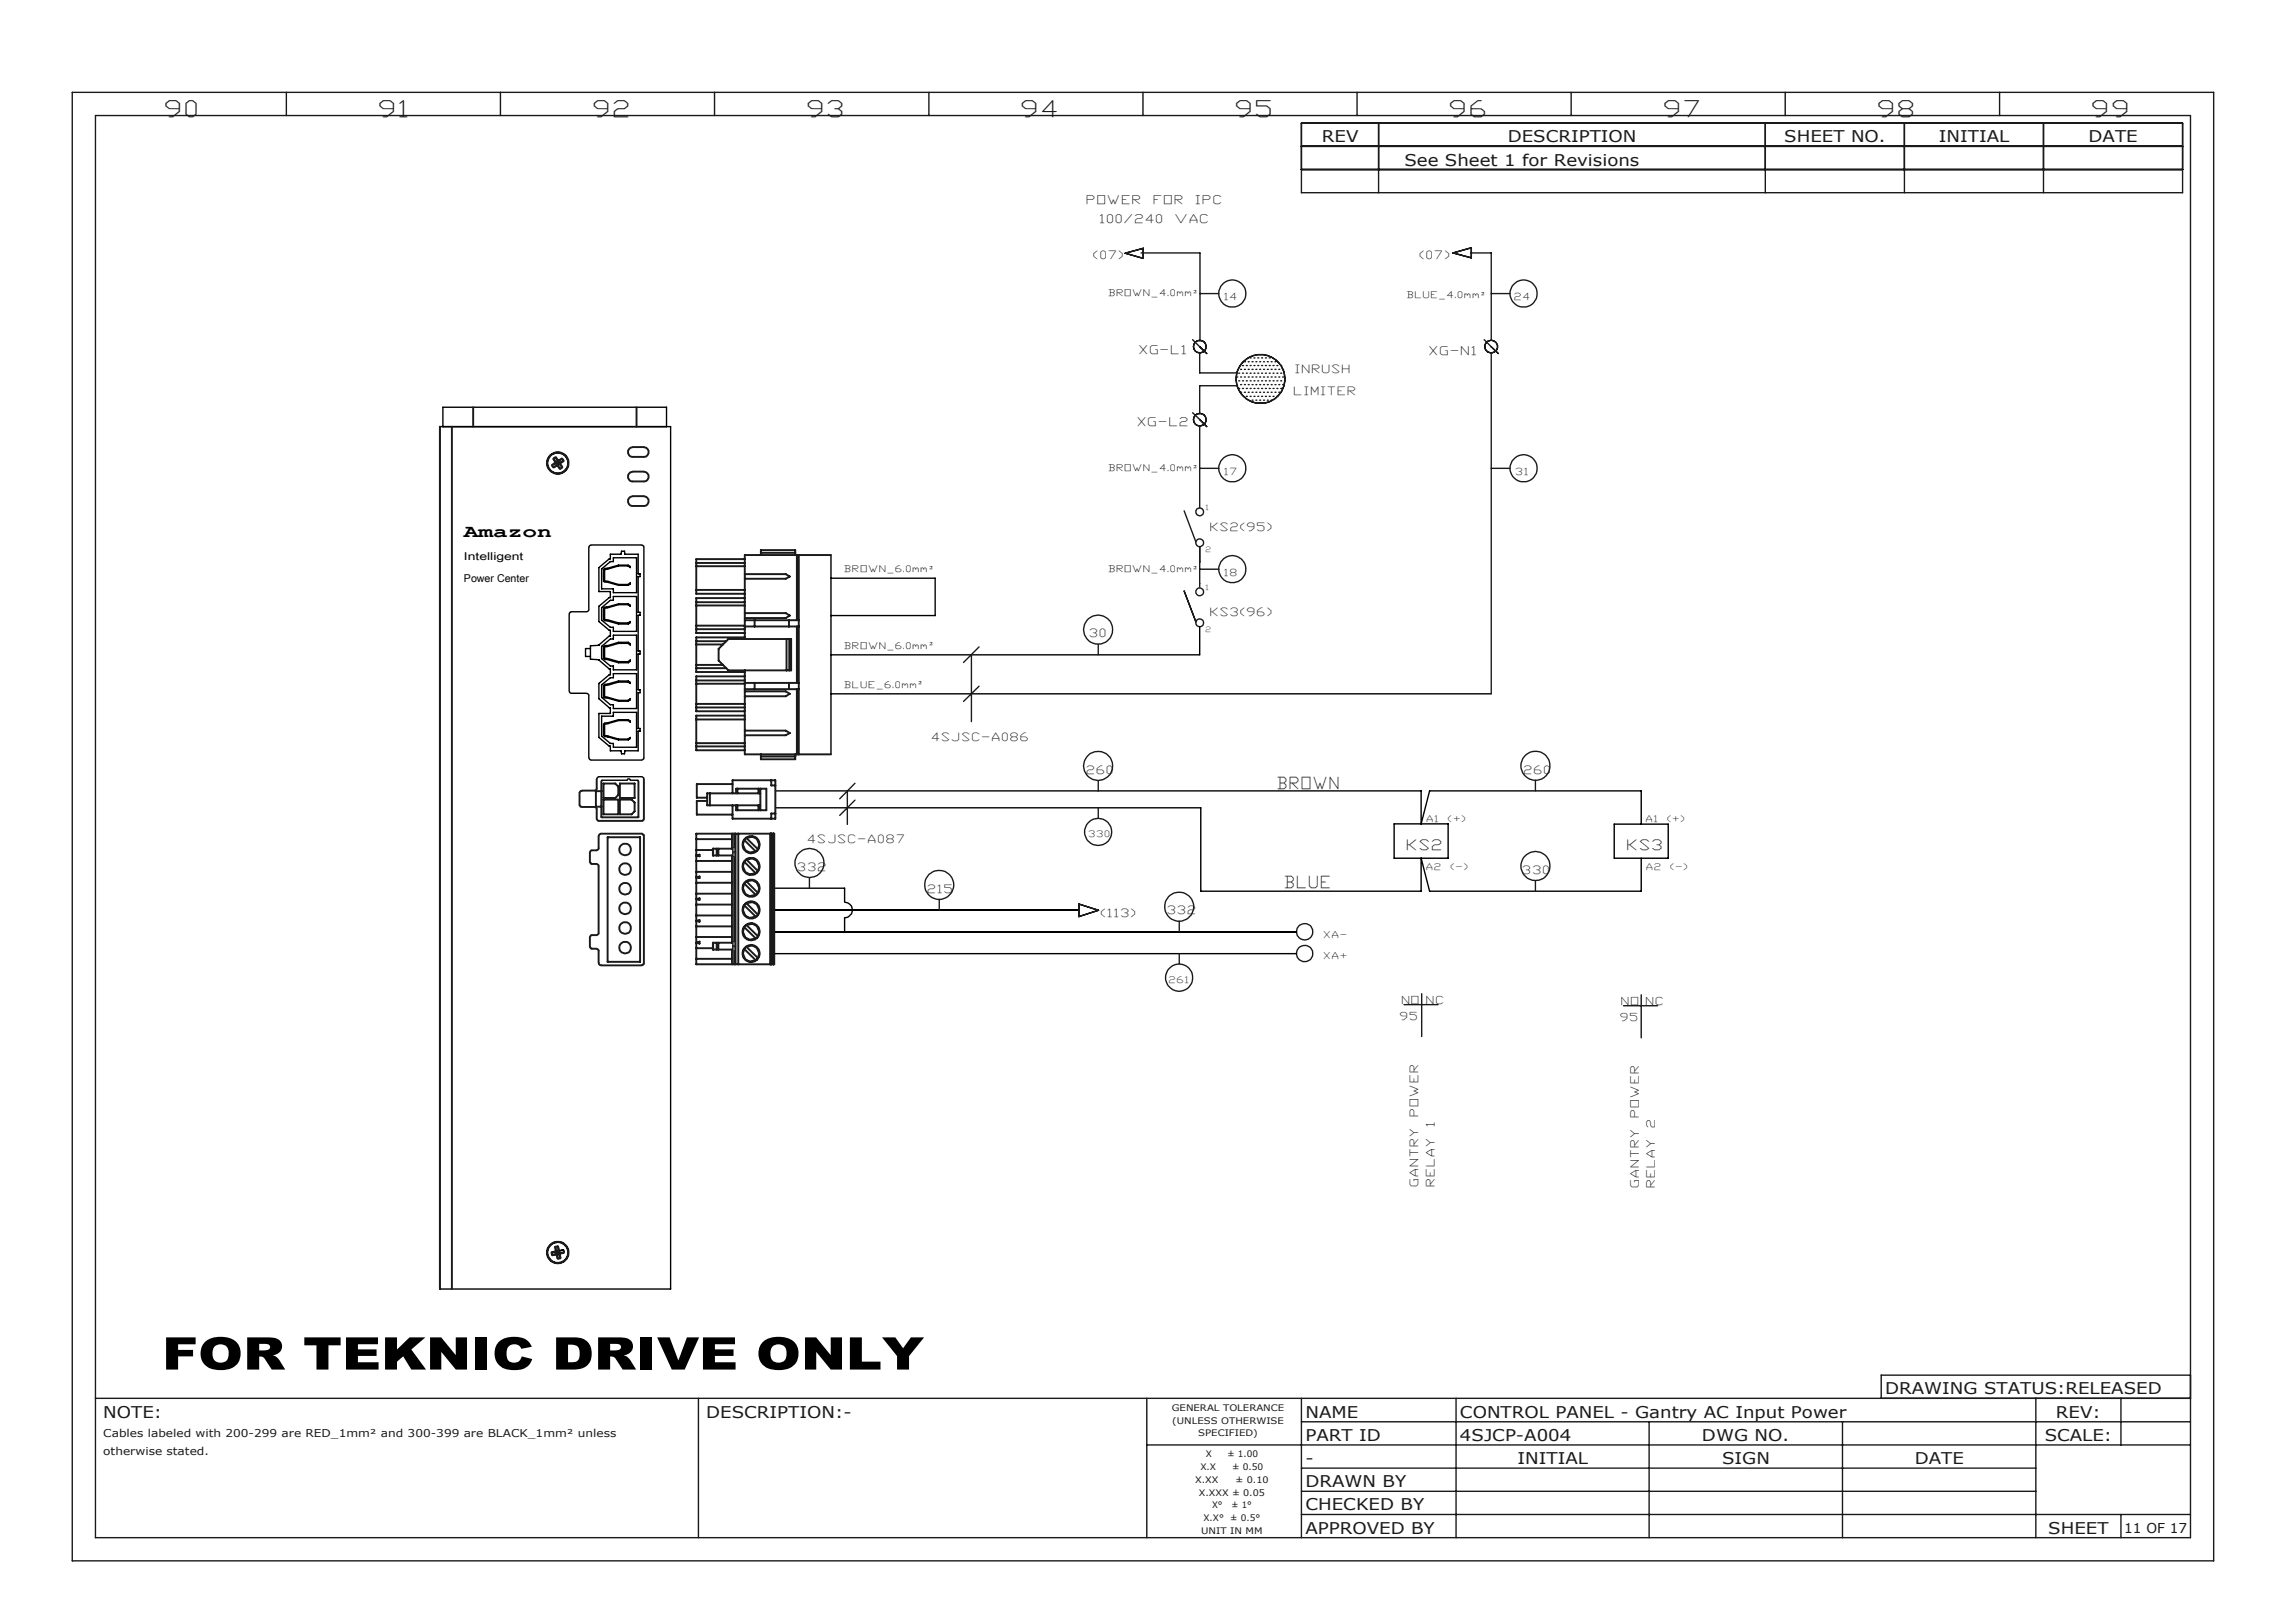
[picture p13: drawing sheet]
<svg xmlns="http://www.w3.org/2000/svg" width="297mm" height="210mm" viewBox="0 0 297 210" stroke-linecap="round" stroke-linejoin="round" font-family="sans-serif">
<defs><g id="words">
<text font-size="5.8" x="21" y="177.2">FOR TEKNIC DRIVE ONLY</text>
<g font-size="2.9" fill="#191924">
<text x="21.5" y="15.1">90</text>
<text x="49.2" y="15.1">91</text>
<text x="76.9" y="15.1">92</text>
<text x="104.6" y="15.1">93</text>
<text x="132.3" y="15.1">94</text>
<text x="160" y="15.1">95</text>
<text x="187.7" y="15.1">96</text>
<text x="215.4" y="15.1">97</text>
<text x="243.1" y="15.1">98</text>
<text x="270.8" y="15.1">99</text>
</g>
<text font-size="2.3" x="60" y="69.5">Amazon</text>
<g font-size="2.1" fill="#191924">
<text x="171" y="18.4">REV</text>
<text x="181.7" y="21.5">See Sheet 1 for Revisions</text>
<text x="195" y="18.4">DESCRIPTION</text>
<text x="230.8" y="18.4">SHEET NO.</text>
<text x="250.8" y="18.4">INITIAL</text>
<text x="270.2" y="18.4">DATE</text>
<text x="165.3" y="102">BROWN</text>
<text x="166.3" y="114.9">BLUE</text>
<text x="13.4" y="183.4">NOTE:</text>
<text x="91.4" y="183.4">DESCRIPTION:-</text>
<text x="168.9" y="183.4">NAME</text>
<text x="188.9" y="183.4">CONTROL PANEL - Gantry AC Input Power</text>
<text x="243.9" y="180.4">DRAWING STATUS:RELEASED</text>
<text x="266" y="183.4">REV:</text>
<text x="168.9" y="189.4">-</text>
<text x="168.9" y="186.4">PART ID</text>
<text x="188.9" y="186.4">4SJCP-A004</text>
<text x="196.3" y="189.4">INITIAL</text>
<text x="220.2" y="186.4">DWG NO.</text>
<text x="222.8" y="189.4">SIGN</text>
<text x="247.7" y="189.4">DATE</text>
<text x="264.5" y="186.4">SCALE:</text>
<text x="168.9" y="195.4">CHECKED BY</text>
<text x="168.9" y="192.4">DRAWN BY</text>
<text x="168.9" y="198.4">APPROVED BY</text>
<text x="265" y="198.4">SHEET</text>
</g>
<g font-size="1.8" fill="#191924">
<text x="182.1" y="110">KS2</text>
<text x="210.6" y="110">KS3</text>
<text x="274.8" y="198.4">11 OF 17</text>
</g>
<g font-size="1.5" fill="#191924">
<text x="140.6" y="26.4">POWER</text>
<text x="142.3" y="28.9">100/240</text>
<text x="149.3" y="26.4">FOR</text>
<text x="152.1" y="28.9">VAC</text>
<text x="154.7" y="26.4">IPC</text>
<text x="141.5" y="33.5">(07)</text>
<text x="183.7" y="33.5">(07)</text>
<text x="147.4" y="45.8">XG-L1</text>
<text x="185" y="45.9">XG-N1</text>
<text x="167.5" y="51.1">LIMITER</text>
<text x="167.6" y="48.3">INRUSH</text>
<text x="147.2" y="55.2">XG-L2</text>
<text x="156.6" y="68.7">KS2(95)</text>
<text x="141" y="82.5">30</text>
<text x="156.6" y="79.8">KS3(96)</text>
<text x="120.6" y="95.9">4SJSC-A086</text>
<text x="140.6" y="100.1">260</text>
<text x="197.2" y="100.1">260</text>
<text x="103.3" y="112.7">332</text>
<text x="104.5" y="109.1">4SJSC-A087</text>
<text x="197" y="113.1">330</text>
<text x="120.1" y="115.5">215</text>
<text x="142.5" y="118.6">(113)</text>
<text x="151.1" y="118.3">332</text>
<text x="183.5" y="144.4" transform="rotate(-90 183.5 144.4)">POWER</text>
<text x="185.5" y="145.7" transform="rotate(-90 185.5 145.7)">1</text>
<text x="212" y="144.5" transform="rotate(-90 212 144.5)">POWER</text>
<text x="214.1" y="145.8" transform="rotate(-90 214.1 145.8)">2</text>
<text x="183.5" y="153.5" transform="rotate(-90 183.5 153.5)">GANTRY</text>
<text x="185.5" y="153.5" transform="rotate(-90 185.5 153.5)">RELAY</text>
<text x="212" y="153.6" transform="rotate(-90 212 153.6)">GANTRY</text>
<text x="214.1" y="153.6" transform="rotate(-90 214.1 153.6)">RELAY</text>
</g>
<g font-size="1.4">
<text x="60" y="72.5">Intelligent</text>
<text x="60" y="75.3">Power Center</text>
</g>
<g font-size="1.4" fill="#191924">
<text x="181.2" y="131.9">95</text>
<text x="181.4" y="129.9">NO</text>
<text x="184.6" y="129.9">NC</text>
<text x="209.8" y="130">NO</text>
<text x="213" y="130">NC</text>
<text x="209.7" y="132.1">95</text>
<text x="13.4" y="185.9">Cables labeled with 200-299 are RED_1mm² and 300-399 are BLACK_1mm² unless</text>
<text x="13.4" y="188.3">otherwise stated.</text>
</g>
<g font-size="1.2">
<text x="143.5" y="38.4">BROWN_4.0mm²</text>
<text x="182" y="38.6">BLUE_4.0mm²</text>
<text x="143.5" y="61">BROWN_4.0mm²</text>
<text x="109.3" y="74">BROWN_6.0mm²</text>
<text x="143.5" y="74">BROWN_4.0mm²</text>
<text x="109.3" y="83.9">BROWN_6.0mm²</text>
<text x="109.3" y="89">BLUE_6.0mm²</text>
</g>
<g font-size="1.2" fill="#191924">
<text x="158.4" y="38.8">14</text>
<text x="195.9" y="38.8">24</text>
<text x="158.4" y="61.5">17</text>
<text x="196.1" y="61.5">31</text>
<text x="158.4" y="74.5">18</text>
<text x="184.6" y="106.4">A1</text>
<text x="187.4" y="106.4">(+)</text>
<text x="213" y="106.4">A1</text>
<text x="215.7" y="106.4">(+)</text>
<text x="140.9" y="108.3">330</text>
<text x="184.6" y="112.5">A2</text>
<text x="187.7" y="112.5">(-)</text>
<text x="213" y="112.6">A2</text>
<text x="216.1" y="112.6">(-)</text>
<text x="171.3" y="121.3">XA-</text>
<text x="171.3" y="124.1">XA+</text>
<text x="151.3" y="127.2">261</text>
<text x="151.6" y="182.5">GENERAL TOLERANCE</text>
<text x="151.6" y="184.2">(UNLESS OTHERWISE</text>
<text x="155" y="185.9">SPECIFIED)</text>
<text x="154.6" y="191.9">X.XX</text>
<text x="155.3" y="190.2">X.X</text>
<text x="156" y="188.5">X</text>
<text x="158.8" y="188.5">± 1.00</text>
<text x="159.4" y="190.2">± 0.50</text>
<text x="159.8" y="191.9">± 0.10</text>
<text x="155.1" y="193.5">X.XXX ± 0.05</text>
<text x="155.7" y="196.8">X.X°</text>
<text x="156.8" y="195.2">X°</text>
<text x="159.1" y="196.8">± 0.5°</text>
<text x="159.3" y="195.2">± 1°</text>
<text x="155.4" y="198.5">UNIT IN MM</text>
</g>
<g font-size=".9" fill="#191924">
<text x="156" y="65.9">1</text>
<text x="156" y="71.4">2</text>
<text x="156" y="76.3">1</text>
<text x="156" y="81.7">2</text>
</g>
</g></defs>
<g fill="none" stroke="#000" stroke-width=".18">
<path d="M56.9 55.2h29.8v111.6h-29.8zM57.3 55.2v-2.5h28.9v2.5M72 59.9l.2-.1 .1 .1-.2 .2zM76.2 70.7l.3-.2h6.5l.3 .2v27.5l-.3 .1h-6.6l-.2-.1v-.2v-8a.3 .3 0 0 0-.4-.3h-1.9a.3 .3 0 0 1-.3-.3v-9.9l.2-.3h.1h1.9a.3 .3 0 0 0 .4-.4v-8zM77.8 73.6l1.2-.9h.3v-.5h3v4.5h-3v-.5h-1.5zM77.8 78.6l1.2-.9h.3v-.5h3v4.5h-3v-.5h-.3l-1.2-1zM78.1 78.6l1.9-.5h1.3l.2 .2v.1l-.3-.2a4.3 4.3 0 0 0-2.6 .5h-.4v1.5h.5l1.3 .4h1.2l.3-.2v.2l-.2 .1a4.4 4.4 0 0 1-2.7-.4h-.4l-.1-.2zM78.2 73.5h.3l1.5-.4h1.3l.2 .2v.1l-.3-.2a4.3 4.3 0 0 0-2.6 .5h-.4v.1v1.4h.4a4.3 4.3 0 0 0 2.6 .4l.3-.2v.2l-.2 .1h-1.3l-1.4-.4a.49 .49 0 0 1-.5-.2v-1.4zM79 71.7h1.3l.1-.4h.4v.4h1.7v2.6h.3v.3h-.3v4.6h.3v.4h-.3v4.6h.3v.4h-.3v4.6h.3v.4h-.3v4.7h.3v.3h-.3v2.5h-1.7v.4h-.4l-.1-.4h-1.3v-.6h-.2l-1.3-1.1v-3.1h1.5v-.7h-.2l-1.3-1.2v-2l1.3-1.1h.2v-.7h-.2l-1.3-1.2-1.1-.1v-1.7l1.1-.1 1.3-1.2h.2v-.7h-.2l-1.3-1.2v-2l1.3-1.1h.2v-.8h-1.5v-3.1l1.3-1.1h.2zM107.5 71.8v25.8M107.5 74.8h13.5v4.8h-13.5M76.4 83.9h-.7v1h.7"/>
<path d="M77.8 83.6l1.2-.9h.3v-.5h3v4.5h-3v-.5h-.3l-1.2-1zM77.8 88.6l1.2-.9h.3v-.5h3v4.5h-3v-.5h-.3l-1.2-1zM77.8 92.7h1.5v-.5h3v4.5h-3v-.5h-.3l-1.2-1zM78.2 83.6l.4-.1 1.4-.4h1.3l.2 .2v.2l-.3-.3h-1.2l-1.8 .5v1.5h.3l1.5 .4h1.2l.3-.2v.2l-.2 .2a4.4 4.4 0 0 1-2.7-.5h-.4l-.1-.1v-1.5zM78.2 88.6l.4-.1a4.4 4.4 0 0 1 2.7-.4l.2 .2v.1l-.3-.1h-1.2l-1.3 .3-.5 .1v1.5h.4a4.3 4.3 0 0 0 2.6 .4l.3-.2v.1l-.2 .2h-1.3l-1.4-.4a.49 .49 0 0 1-.5-.2v-1.4zM78.2 93.5h.3l1.5-.4h1.3l.2 .2v.1l-.3-.2a4.3 4.3 0 0 0-2.6 .5h-.3l-.1 .1v1.4h.4a4.3 4.3 0 0 0 2.6 .4l.3-.2v.2l-.2 .1h-1.3l-1.4-.4a.49 .49 0 0 1-.5-.2v-1.4zM78.6 95.3h.1M107.5 89.8h85.4M155.2 81.1v3.6h-47.7M77.2 100.8l.3-.3h5.5l.3 .1v.2M77.8 101.1l.1-.1h3.2a.19 .19 0 0 1 .2-.2 .19 .19 0 0 1 .2 .2h1l.1 .1M100.2 114.9h9.1v1.8a1.01 1.01 0 0 1 .9 1 1.01 1.01 0 0 1-.9 1v1.9"/>
<path d="M100.2 117.7h39.4M100.3 102.3h83.5v4.3l1.1-4.3h27.4v4.3M100.3 104.5h55v10.8h28.5v-4.3l1.1 4.3h27.4v-4.3M180.3 106.6h7v4.4h-7zM208.8 106.6h7v4.4h-7zM100.2 120.6h67.5M100.2 123.4h67.5M72 162h.2l.1 .1-.2 .1zM72.3 161.8l.6-.1-.7 .3z"/>
</g>
<g fill="none" stroke="#191924" stroke-width=".18">
<path d="M9.3 12h277v190h-277zM12.3 14.9h271.1v184.1h-271.1zM37 12v2.9M64.7 12v2.9M92.4 12v2.9M120.2 12v2.9M147.8 12v2.9M168.3 15.9h114v9h-114zM168.3 18.9h114M175.5 12v2.9M178.3 15.9v9M203.2 12v2.9"/>
<path d="M228.4 15.9v9M230.9 12v2.9M246.3 15.9v9M258.7 12v2.9M264.3 15.9v9M145.6 32.8l2.3-.7v1.3zM147.6 32.7h7.6v11.5M155.2 38h2.5M168.3 21.9h114M188 32.7l2.3-.6v1.3zM190.3 32.7h2.6v11.3M192.9 38h2.4"/>
<path d="M154.3 53.4l1.8 1.8M154.3 43.9l1.8 1.8M155.2 45.6v2.7h4.8M155.2 55.1v10.6M160 48.8h.1M160.1 49.9h-4.9v3.7M160.2 48.3h.1M160.2 49.3h.1M160.2 50.3h.1M160.5 47.8h.1M160.5 48.8h.1M160.5 49.8h.1"/>
<path d="M160.5 50.8h.1M160.7 47.3h.1M160.7 48.3h.1M160.7 49.3h.1M160.7 50.3h.1M161 46.8h.1M161 47.8h.1M161 48.8h.1M161 49.8h.1M161 50.8h.1M161.2 47.3h.1M161.2 48.3h.1"/>
<path d="M161.2 49.3h.1M161.2 50.3h.1M161.2 51.3h.1M161.5 46.8h.1M161.5 47.8h.1M161.5 48.8h.1M161.5 49.8h.1M161.5 50.8h.1M161.7 46.3h.1M161.7 47.3h.1M161.7 48.3h.1M161.7 49.3h.1"/>
<path d="M161.7 50.3h.1M161.7 51.3h.1M162 46.8h.1M162 47.8h.1M162 48.8h.1M162 49.8h.1M162 50.8h.1M162 51.8h.1M162.2 46.3h.1M162.2 47.3h.1M162.2 48.3h.1M162.2 49.3h.1"/>
<path d="M162.2 50.3h.1M162.2 51.3h.1M162.5 46.8h.1M162.5 47.8h.1M162.5 48.8h.1M162.5 49.8h.1M162.5 50.8h.1M162.5 51.8h.1M162.7 46.3h.1M162.7 47.3h.1M162.7 48.3h.1M162.7 49.3h.1"/>
<path d="M162.7 50.3h.1M162.7 51.3h.1M162.9 46.8h.1M162.9 47.8h.1M162.9 48.8h.1M162.9 49.8h.1M162.9 50.8h.1M162.9 51.8h.1M163.2 46.3h.1M163.2 47.3h.1M163.2 48.3h.1M163.2 49.3h.1"/>
<path d="M163.2 50.3h.1M163.2 51.3h.1M163.4 46.8h.1M163.4 47.8h.1M163.4 48.8h.1M163.4 49.8h.1M163.4 50.8h.1M163.4 51.8h.1M163.7 46.3h.1M163.7 47.3h.1M163.7 48.3h.1M163.7 49.3h.1"/>
<path d="M163.7 50.3h.1M163.7 51.3h.1M163.9 46.8h.1M163.9 47.8h.1M163.9 48.8h.1M163.9 49.8h.1M163.9 50.8h.1M163.9 51.8h.1M164.2 46.3h.1M164.2 47.3h.1M164.2 48.3h.1M164.2 49.3h.1"/>
<path d="M164.2 50.3h.1M164.2 51.3h.1M164.4 46.8h.1M164.4 47.8h.1M164.4 48.8h.1M164.4 49.8h.1M164.4 50.8h.1M164.4 51.8h.1M164.7 47.3h.1M164.7 48.3h.1M164.7 49.3h.1M164.7 50.3h.1"/>
<path d="M164.7 51.3h.1M164.9 46.8h.1M164.9 47.8h.1M164.9 48.8h.1M164.9 49.8h.1M164.9 50.8h.1M165.2 47.3h.1M165.2 48.3h.1M165.2 49.3h.1M165.2 50.3h.1M165.2 51.3h.1M165.4 47.8h.1"/>
<path d="M165.4 48.8h.1M165.4 49.8h.1M165.4 50.8h.1M165.7 47.3h.1M165.7 48.3h.1M165.7 49.3h.1M165.7 50.3h.1M165.9 47.8h.1M165.9 48.8h.1M165.9 49.8h.1M166.2 49.3h.1M192 43.9l1.8 1.8"/>
<path d="M192.9 45.7v44.1M153.2 76.5l1.5 4M153.2 66.1l1.5 4M155.2 70.7v5.3M155.2 73.7h2.5M155.2 60.6h2.5M192.9 60.6h2.4M125.7 84.7v8.7M126.6 83.7l-2 2M126.6 88.8l-2 2M142.1 83.4v1.3M104.7 113.6v1.3"/>
<path d="M109.6 102.3v4.4M110.6 101.3l-2 2.1M110.6 103.5l-2 2M121.5 116.4v1.3M139.6 117l2.5 .8-2.5 .8zM142.1 101v1.4M142.1 104.5v1.4M152.5 119.2v1.4M198.6 101v1.3M198.6 113.9v1.4M152.5 123.4v1.3M181.6 130h4.4"/>
<path d="M183.9 128.6v5.5M210 130.1h4.4M212.3 128.7v5.6M283.4 177.9h-40.1v3M12.3 180.9h271.1M90.3 180.9v18.1M148.3 180.9v18.1M148.3 187h135.1M168.3 180.9v18.1M168.3 184h115.1M168.3 190h95M168.3 193h95"/>
<path d="M168.3 196h115.1M188.3 180.9v18.1M213.3 184v15M238.3 184v15M263.3 180.9v18.1M274.4 180.9v6.1M274.4 196v3"/>
<circle cx="159.4" cy="38" r="1.75"/>
<circle cx="197.1" cy="38" r="1.75"/>
<circle cx="155.2" cy="54.3" r=".8"/>
<circle cx="155.2" cy="44.8" r=".8"/>
<circle cx="163" cy="49" r="3.1"/>
<circle cx="192.9" cy="44.8" r=".82"/>
<circle cx="155.2" cy="66.2" r=".5"/>
<circle cx="155.2" cy="70.2" r=".5"/>
<circle cx="155.2" cy="76.6" r=".5"/>
<circle cx="159.4" cy="60.6" r="1.75"/>
<circle cx="159.4" cy="73.6" r="1.75"/>
<circle cx="197.1" cy="60.6" r="1.75"/>
<circle cx="142.1" cy="81.5" r="1.88"/>
<circle cx="142.1" cy="99.1" r="1.88"/>
<circle cx="155.2" cy="80.6" r=".5"/>
<circle cx="198.6" cy="99.1" r="1.87"/>
<circle cx="104.7" cy="111.7" r="1.88"/>
<circle cx="121.5" cy="114.5" r="1.88"/>
<circle cx="142" cy="107.6" r="1.75"/>
<circle cx="152.5" cy="117.3" r="1.88"/>
<circle cx="198.6" cy="112.1" r="1.87"/>
<circle cx="152.5" cy="126.5" r="1.75"/>
<circle cx="168.8" cy="120.6" r="1.06"/>
<circle cx="168.8" cy="123.4" r="1.05"/>
</g>
<g fill="none" stroke="#191924" stroke-width=".25">
<path d="M56.9 55.2v111.6M58.5 55.2v111.6M61.2 52.7v2.5M71.6 59.4l.4 .5M71.6 59.4l.3 .5M71.9 59.9h.1M71.9 59.9l-.5 .3M71.9 59.2l.3 .6M71.9 59.2l.3 .4M71.9 59.2l-.3 .2M72 59.9l-.6 .3M72.2 59.6v.2"/>
<path d="M72.3 59.9l.1 .1M72.3 59.9l.4 .6M72.4 60l.3 .5M72.7 59.3l-.5 .5M72.7 59.3l.2 .3M72.7 59.3l-.5 .3M72.9 59.6l-.6 .3M72.9 59.6l-.5 .4M81.4 58.1l.1-.1 .4-.2h1.4a.64 .64 0 0 1 .6 .7 .64 .64 0 0 1-.6 .6h-1.4a.64 .64 0 0 1-.5-1zM82.3 52.7v2.5M71.4 60.2l.2 .3M72.1 60.1l-.5 .4"/>
<path d="M72.1 60.1v.1M72.1 60.1l.3 .6M72.1 60.2l-.5 .3M72.1 60.2l.3 .5M72.7 60.5l-.3 .2M81.4 61.3l.1-.2 .4-.1h1.4a.64 .64 0 0 1 .6 .7 .64 .64 0 0 1-.6 .6h-1.4a.64 .64 0 0 1-.5-1zM81.4 64.5l.1-.2 .4-.1h1.4a.64 .64 0 0 1 .6 .6 .64 .64 0 0 1-.6 .7h-1.4a.64 .64 0 0 1-.5-1zM90.1 73.3h6.2M90.1 76.3h6.2M90.1 72.8h6.2M90.1 77.9h6.2M90.1 78.3h6.2"/>
<path d="M96.3 72.3h-6.2v4.5h6.2M96.3 77.4h-6.2v4.5h6.2M96.3 79.3h5.3l.6 .3-.6 .4h-5.3M96.3 74.3h5.3l.6 .3-.6 .3h-5.3M98.4 71.8v-.6h4.5v.6M98.4 71.5h4.5M103.1 71.8v8.4M103.3 71.8v25.8M107.5 71.8h-11.2v10.9M90.1 86.5h3.8M90.1 86h3.4M90.1 83.4h3.4"/>
<path d="M90.1 88h6.2M90.1 88.5h6.2M90.1 91.1h6.2M90.1 91.5h6.2M90.1 81.4h6.2M90.1 81h6.2M90.1 83h3.8M90.1 96.2h6.2M90.1 96.6h6.2M90.1 93.1h6.2M93 84l1.2-1.3h8.1v4h-8.1l-1.2-1.2zM96.3 82.5h-6.2v4.5h6.2"/>
<path d="M96.3 87.5h-6.2v4.5h6.2M96.3 92.6h-6.2v4.5h6.2M96.3 86.7v10.9h11.2M96.3 88.4h7M96.3 89.2h7M96.3 81.1h7M96.3 80.2h7M96.3 94.5h5.3l.6 .4-.6 .2h-5.3M96.3 89.5h5.3l.6 .3-.6 .3h-5.3M97.6 80.2v.9M97.6 88.4v.8M98.4 97.6v.6h4.5v-.6"/>
<path d="M98.4 97.9h4.5M101.7 82.7v4M102.1 80.2v.9M102.1 88.4v.8M102.1 82.7v4M103.1 81.1v7.3M103.1 89.2v8.4M77.2 100.8v1.2a.26 .26 0 0 1-.3 .3l-1.8 .1-.1 .2v1.5a.3 .3 0 0 0 .3 .3h1.6a.3 .3 0 0 1 .3 .3v1.2a.3 .3 0 0 0 .3 .3h5.5a.3 .3 0 0 0 .3-.3v-5.1M77.5 108l.2-.1h5.3l.3 .1v16.8l-.3 .1h-5.2l-.3-.1-.1-.2v-1.5a.3 .3 0 0 0-.3-.3h-.5a.3 .3 0 0 1-.3-.4v-1.1a.3 .3 0 0 1 .3-.3h.5a.3 .3 0 0 0 .3-.3v-8.6a.3 .3 0 0 0-.3-.3h-.5l-.3-.2v-1.3a.3 .3 0 0 1 .3-.3h.5a.3 .3 0 0 0 .3-.3v-1.5zM77.8 101.1v4.6l.1 .1h4.6l.1-.1v-4.6M77.8 102.4h-.7v2h.7M78.1 101.4h1.5l.4 .4v1.1l-.4 .3h-1.5z"/>
<path d="M78.1 103.5h1.9v1.9h-1.9zM78.6 108.3h4.2v16.2h-4.2zM80.2 101.4h1.9v1.8h-1.9zM80.2 103.5h1.5l.4 .3v1.2l-.4 .4h-1.5zM90.1 107.9h10.1v16.9h-10.1zM90.1 108.6h4.6M90.1 110.7l.4-.1v.2zM90.1 113.5l.4-.1v.2zM90.1 116.3l.4-.1v.2zM90.1 119.2l.4-.1v.2zM90.1 112.8h4.6M90.1 114.2h4.6"/>
<path d="M90.1 111.4h4.6M90.1 110h2.1M90.1 117h4.6M90.1 115.6h4.6M90.1 118.5h4.6M90.1 119.9h4.6M91.5 103.6h-1.4v1.8h4.7M91.8 102.6v1.6M92.3 109.8v.9M92.7 109.8h-.5v.9h.5M92.7 109.8v.9M92.7 110.7h.2"/>
<path d="M92.7 109.8h.2M92.9 110.7h1.9M92.9 109.8h1.9M92.9 109.8v.9M94.7 107.9v1.9M94.7 110.7v11.3M94.8 102.6v-1.6h5.5v4.9h-5.5v-1.7M94.8 101.5h-4.7v1.7h1.4M94.8 110.7h.2M94.8 109.8h.2M94.8 109.8v.9M95 107.9v2.2"/>
<path d="M95 110.4v11.8M95 110l.1 .3-.1 .2M95 110l-.1 .3 .1 .2M95.1 107.9v16.9M95.2 102.6v-.5h3.9v2.7h-3.9v-.6M95.4 102.1v.5M95.4 104.2v.6M95.5 107.9v16.9M96.3 114.3l-.2 .6 .3 .8 .6 .2 .8-.1M96.3 111.5l-.2 .6 .3 .7 .6 .3 .8-.1M96.3 117.1l-.2 .6 .3 .8 .6 .3 .8-.2M96.3 120l-.2 .6 .3 .7 .6 .3 .8-.2"/>
<path d="M96.3 108.7l-.2 .6 .3 .7 .6 .3 .8-.1M96.3 114.3l1.5 1.5M96.3 111.5l1.5 1.5M96.3 117.1l1.5 1.5M96.3 120l1.5 1.4M96.3 108.7l1.5 1.5M96.6 114l.7-.1 .6 .3 .3 .7-.2 .6M96.6 111.2l.7-.1 .6 .3 .3 .7-.2 .6M96.6 119.7l.7-.2 .6 .3 .3 .7-.2 .6M96.6 116.9l.7-.2 .6 .3 .3 .7-.2 .6M96.6 108.4l.7-.1 .6 .2 .3 .8-.2 .6M96.6 111.2l-.3 .3"/>
<path d="M96.6 114l-.3 .3M96.6 119.7l-.3 .3M96.6 116.9l-.3 .2M96.6 108.4l-.3 .3M96.6 114l1.4 1.5M96.6 111.2l1.4 1.5M96.6 119.7l1.4 1.4M96.6 116.9l1.4 1.4M96.6 108.4l1.4 1.5M98 112.7l-.2 .3M98 115.5l-.2 .3M98 118.3l-.2 .3"/>
<path d="M98 109.9l-.2 .3M98.1 102.1v.5M98.1 104.2v.6M98.4 102.1v2.7M98.4 102.6h-6.9v1.6h6.9M99.6 107.9v16.9M99.7 107.9h.1M99.7 107.9v16.9M99.8 101v.6h.5M100 107.9v16.9M100.3 105.3h-.5v.6M90.1 124.1h4.6"/>
<path d="M90.1 122l.4-.2v.3zM90.1 122.7h2.1M90.1 121.2h4.6M92.3 122.9h.4M92.3 122v.9M92.7 122h-.5l.1 .9M92.7 122v.9M92.7 122.9h.2M92.7 122h.2M92.9 122h1.9M92.9 122.9h1.9M92.9 122v.9"/>
<path d="M94.7 122.9v1.9M94.8 122.9h.2M94.8 122h.2M94.8 122v.9M95 122.6v2.2M95 122.2l.1 .2-.1 .3M95 122.2l-.1 .2 .1 .3M96.3 122.8l-.2 .6 .3 .7 .6 .3 .8-.2M96.3 122.8l1.5 1.4M96.6 122.5l.7-.2 .6 .4 .3 .7-.2 .6M96.6 122.5l-.3 .3M96.6 122.5l1.4 1.5"/>
<path d="M98 121.1l-.2 .3M98 124l-.2 .2M99.7 124.8h.1M71.3 162.1l.1 .3M71.8 161.3l.2 .7M71.8 161.3l.1 .6M71.9 161.9l.1 .1M71.9 161.9l-.6 .2M72 162.3l-.6 .1M72 162.3l.1 .6M72 162l-.7 .1M72.1 162.2l-.1 .1"/>
<path d="M72.1 162.2v.7M72.1 162.2l-.7 .2M72.2 161.2v.8M72.2 161.2l.1 .6M72.2 161.2l-.4 .1M72.3 162.1l.2 .7M72.3 162.1l.1 .1M72.4 162.2l.1 .6M72.5 162.8l-.4 .1M72.9 161.7l.1 .4M73 162.1h-.7M73 162.1l-.6 .1"/>
<circle cx="72.2" cy="59.9" r="1.33"/>
<circle cx="72.2" cy="59.9" r="1.39"/>
<circle cx="80.8" cy="117.5" r=".75"/>
<circle cx="80.8" cy="109.9" r=".75"/>
<circle cx="80.8" cy="112.4" r=".75"/>
<circle cx="80.8" cy="115" r=".75"/>
<circle cx="97.1" cy="114.9" r="1.1"/>
<circle cx="97.1" cy="112.1" r="1.1"/>
<circle cx="97.1" cy="109.3" r="1.1"/>
<circle cx="97.2" cy="117.7" r="1.09"/>
<circle cx="80.8" cy="122.6" r=".75"/>
<circle cx="80.8" cy="120.1" r=".75"/>
<circle cx="97.2" cy="120.6" r="1.09"/>
<circle cx="97.2" cy="123.4" r="1.09"/>
<circle cx="72.1" cy="162.1" r="1.34"/>
<circle cx="72.2" cy="162.1" r="1.4"/>
</g>
<path d="M94.9 109.8v.3M94.9 110.4v.3M94.9 122v.2M94.9 122.6v.3" fill="none" stroke="#6a6a6a" stroke-width=".25"/>
<use href="#words"/>
</svg>
